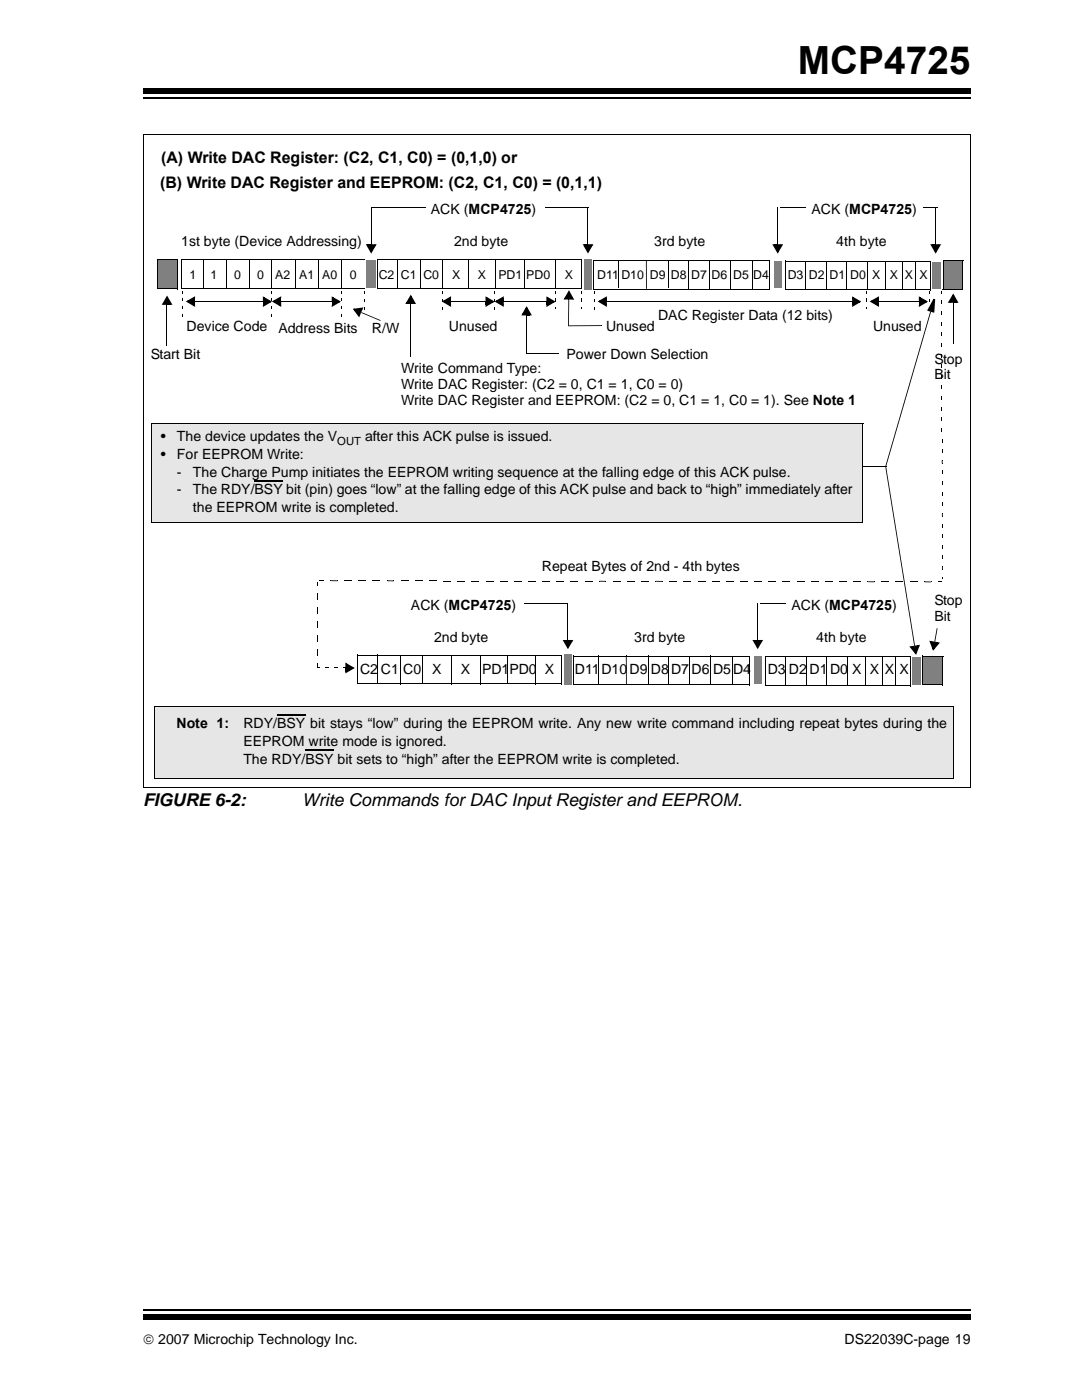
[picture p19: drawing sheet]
<svg xmlns="http://www.w3.org/2000/svg" width="216mm" height="279mm" viewBox="0 0 216 279" stroke-linecap="round" stroke-linejoin="round" font-family="sans-serif">
<defs><g id="words">
<text font-size="7.7" x="159.2" y="14.7">MCP4725</text>
<g font-size="3.5">
<text x="28.6" y="160.9">FIGURE 6-2:</text>
<text x="60.3" y="160.9">Write Commands for DAC Input Register and EEPROM.</text>
</g>
<g font-size="3.2">
<text x="32.2" y="32.5">(A) Write DAC Register: (C2, C1, C0) = (0,1,0) or</text>
<text x="32" y="37.6">(B) Write DAC Register and EEPROM: (C2, C1, C0) = (0,1,1)</text>
</g>
<g font-size="2.8">
<text x="86" y="42.7">ACK (MCP4725)</text>
<text x="161.9" y="42.7">ACK (MCP4725)</text>
<text x="36.2" y="49.1">1st byte (Device Addressing)</text>
<text x="90.6" y="49.1">2nd byte</text>
<text x="130.6" y="49.1">3rd byte</text>
<text x="166.9" y="49.1">4th byte</text>
<text x="120.9" y="66">Unused</text>
<text x="131.3" y="63.9">DAC Register Data (12 bits)</text>
<text x="174.2" y="66">Unused</text>
<text x="30.1" y="71.6">Start Bit</text>
<text x="37.2" y="66.1">Device Code</text>
<text x="55.5" y="66.5">Address Bits</text>
<text x="74.2" y="66.5">R/W</text>
<text x="89.6" y="66.1">Unused</text>
<text x="113" y="71.6">Power Down Selection</text>
<text x="80" y="74.4">Write Command Type:</text>
<text x="80" y="77.6">Write DAC Register: (C2 = 0, C1 = 1, C0 = 0)</text>
<text x="186.4" y="72.6">Stop</text>
<text x="186.4" y="75.7">Bit</text>
<text x="80" y="80.8">Write DAC Register and EEPROM: (C2 = 0, C1 = 1, C0 = 1). See Note 1</text>
<text x="32.1" y="88.1">•</text>
<text x="35.3" y="88.1">The device updates the V</text>
<text x="72.8" y="88.1">after this ACK pulse is issued.</text>
<text x="32.1" y="91.6">•</text>
<text x="35.3" y="91.6">For EEPROM Write:</text>
<text x="35.3" y="95.1">-</text>
<text x="38.5" y="95.1">The Charge Pump initiates the EEPROM writing sequence at the falling edge of this ACK pulse.</text>
<text x="35.3" y="98.7">-</text>
<text x="38.5" y="98.7">The RDY/BSY bit (pin) goes “low” at the falling edge of this ACK pulse and back to “high” immediately after</text>
<text x="38.5" y="102.2">the EEPROM write is completed.</text>
<text x="108.1" y="114">Repeat Bytes of 2nd - 4th bytes</text>
<text x="82" y="121.7">ACK (MCP4725)</text>
<text x="157.9" y="121.7">ACK (MCP4725)</text>
<text x="186.4" y="120.7">Stop</text>
<text x="186.4" y="123.9">Bit</text>
<text x="86.6" y="128.1">2nd byte</text>
<text x="126.6" y="128.1">3rd byte</text>
<text x="162.9" y="128.1">4th byte</text>
<text x="71.8" y="134.6">C2 C1 C0</text>
<text x="86.2" y="134.6">X</text>
<text x="91.9" y="134.6">X</text>
<text x="96.2" y="134.6">PD1PD0 X</text>
<text x="114.7" y="134.6">D11D10 D9 D8D7D6 D5D4</text>
<text x="153.2" y="134.6">D3</text>
<text x="157.4" y="134.6">D2</text>
<text x="161.5" y="134.6">D1</text>
<text x="165.6" y="134.6">D0</text>
<text x="170" y="134.6">X X X X</text>
<text x="35.2" y="145.4">Note 1:</text>
<text x="48.6" y="145.4">RDY/BSY bit stays “low” during the EEPROM write. Any new write command including repeat bytes during the</text>
<text x="48.6" y="148.9">EEPROM write mode is ignored.</text>
<text x="48.6" y="152.4">The RDY/BSY bit sets to “high” after the EEPROM write is completed.</text>
<text x="28.6" y="268.1">© 2007 Microchip Technology Inc.</text>
<text x="168.5" y="268.1">DS22039C-page 19</text>
</g>
<g font-size="2.5">
<text x="37.8" y="55.7">1</text>
<text x="42" y="55.7">1</text>
<text x="46.7" y="55.7">0</text>
<text x="51.3" y="55.7">0</text>
<text x="54.9" y="55.7">A2</text>
<text x="59.7" y="55.7">A1 A0</text>
<text x="69.8" y="55.7">0</text>
<text x="75.6" y="55.6">C2 C1 C0</text>
<text x="90.2" y="55.6">X</text>
<text x="95.3" y="55.6">X</text>
<text x="99.4" y="55.6">PD1 PD0</text>
<text x="112.7" y="55.6">X</text>
<text x="119.2" y="55.6">D11 D10 D9 D8 D7 D6 D5 D4</text>
<text x="157.2" y="55.6">D3</text>
<text x="161.4" y="55.6">D2</text>
<text x="165.5" y="55.6">D1</text>
<text x="169.6" y="55.6">D0</text>
<text x="174" y="55.6">X</text>
<text x="177.6" y="55.6">X X X</text>
</g>
<text font-size="2.2" x="67.3" y="88.8">OUT</text>
</g></defs>
<path d="M28.6 261.4h165.1" fill="none" stroke="#000" stroke-width=".36"/>
<path d="M28.6 262.4h165.1v1h-165.1z" fill="#000"/>
<path d="M28.6 17.3h165.1v5.4h-165.1z" fill="#fff"/>
<path d="M28.6 19.6h165.1" fill="none" stroke="#000" stroke-width=".36"/>
<path d="M28.6 17.7h165.1v1h-165.1z" fill="#000"/>
<path d="M30.3 84.5h141.8v19.7h-141.8z" fill="#e6e6e6"/>
<path d="M30.3 84.5h141.9M30.3 84.5v19.7M172.1 84.5v19.8M30.2 104.2h141.9" fill="none" stroke="#000" stroke-width=".2"/>
<path d="M30.9 141.1h159.4v14.3h-159.4z" fill="#e6e6e6"/>
<path d="M30.8 155.4h159.5M30.9 141v14.4M30.9 141.1h159.5M190.3 141.1v14.4" fill="none" stroke="#000" stroke-width=".2"/>
<path d="M156.7 52.1h28.9v5.8h-28.9z" fill="#fff"/>
<path d="M156.6 57.9h29M156.7 52.1h29M156.7 52v5.9M160.8 52.1v5.6M165 52.3v5.6M168.9 52.3v5.6M173 52.2v5.6M176.8 52.3v5.6M180 52.2v5.6M182.8 52.2v5.6M185.6 52.1v5.9" fill="none" stroke="#000" stroke-width=".2"/>
<path d="M160.7 52l.1 .1zM164.9 52.2l.1 .1zM168.8 52.2l.2 .1zM172.9 52.1l.2 .1zM176.7 52.2l.1 .1zM179.9 52.1l.2 .1zM182.7 52.1l.2 .1z" fill="#000"/>
<path d="M36.2 51.8h36.6v5.8h-36.6z" fill="#fff"/>
<path d="M36.2 57.6h36.6M36.2 51.8h36.7M36.2 51.7v5.9M40.7 51.8v5.6M45.2 52v5.6M49.8 52v5.6M54.3 51.9v5.6M59 52v5.6M63.5 51.9v5.6M68.1 51.9v5.6M72.8 51.8v5.8" fill="none" stroke="#000" stroke-width=".2"/>
<path d="M40.6 51.7l.2 .1zM45.1 51.9l.2 .1zM49.7 51.9l.2 .1zM54.2 51.8l.2 .1zM58.9 51.9l.2 .1zM63.4 51.8l.2 .1zM68 51.8l.2 .1z" fill="#000"/>
<path d="M118.5 52h35.1v5.7h-35.1z" fill="#fff"/>
<path d="M118.4 57.7h35.2M118.5 52h35.1M118.5 51.9v5.8M123.4 52v5.6M129 52v5.6M133.5 52v5.6M150.1 52v5.6M153.6 52v5.8" fill="none" stroke="#000" stroke-width=".2"/>
<path d="M123.4 51.9l.1 .1zM128.9 51.9l.2 .1zM128.9 57.6l.2 .1zM133.4 51.9l.2 .1zM150.1 52h.1z" fill="#000"/>
<path d="M116.4 51.5h1.8v6.4h-1.8z" fill="#808080"/>
<g fill="#fff">
<path d="M116.4 51.4h1.9v.2h-1.9z"/>
<path d="M118.1 51.5h.2v6.5h-.2z"/>
<path d="M116.3 57.8h1.9v.2h-1.9z"/>
<path d="M116.3 51.4h.2v6.5h-.2z"/>
</g>
<path d="M154.3 51.9h1.9v5.8h-1.9z" fill="#808080"/>
<g fill="#fff">
<path d="M154.3 51.8h2v.2h-2z"/>
<path d="M156.1 51.9h.2v5.8h-.2z"/>
<path d="M154.2 57.6h2v.1h-2z"/>
<path d="M154.2 51.8h.2v5.9h-.2z"/>
</g>
<path d="M73 51.8h2.1v5.7h-2.1z" fill="#808080"/>
<g fill="#fff">
<path d="M73 51.7h2.2v.2h-2.2z"/>
<path d="M75.1 51.8h.1v5.8h-.1z"/>
<path d="M72.9 57.4h2.2v.2h-2.2z"/>
<path d="M72.9 51.7h.1v5.8h-.1z"/>
</g>
<path d="M188.2 52h3.9v5.7h-3.9z" fill="#808080"/>
<path d="M188.1 57.7h4M188.2 51.9v5.8M188.2 52h4M192.1 52v5.8" fill="none" stroke="#000" stroke-width=".2"/>
<path d="M75.3 51.8h40.8v5.7h-40.8z" fill="#fff"/>
<path d="M75.2 57.5h40.9M75.3 51.8h40.9M75.3 51.7v5.8M79.4 51.8v5.6M83.9 52v5.6M88.3 51.8v5.6M98.8 51.9v5.6M104.7 51.8v5.6M110.8 52v5.6M116.1 51.8v5.8" fill="none" stroke="#000" stroke-width=".2"/>
<path d="M79.3 51.7l.1 .1zM83.8 51.9l.2 .1zM88.2 51.8h.2zM98.7 51.8l.2 .1zM110.8 51.9l.1 .1z" fill="#000"/>
<path d="M185.9 52.1h1.9v5.7h-1.9z" fill="#808080"/>
<g fill="#fff">
<path d="M185.9 52h2v.2h-2z"/>
<path d="M187.7 52.1h.2v5.8h-.2z"/>
<path d="M185.8 57.7h2v.2h-2z"/>
<path d="M185.8 52h.2v5.8h-.2z"/>
</g>
<g fill="none" stroke="#000" stroke-width=".2">
<path d="M74 41.5h10.9M74.1 41.4v7.4M93.4 51.9v5.7M108.7 41.5h8.7M117.3 41.4v7.4M137.4 52v5.7M141.6 52v5.7M145.8 51.9v5.7M155.2 41.4v7.4M155.6 41.5h5.1M184.2 41.5h2.9M186.7 41.4v7.4"/>
<path d="M33.3 60.7v8.2M38.9 60.2h13.6M56 60.2h10.3M82 60.6v10.6M89.9 60.2h7M100.5 60.2h8.6M105 70.5h6.4M105.1 62.9v7.6M121 60.2h49.1M175.3 60.2h8.1M190.2 60.3v8.2"/>
</g>
<g fill="#000">
<path d="M36.2 58.1h.2v.5h-.2zM54.2 58.1h.2v.5h-.2zM68 58.1h.2v.5h-.2zM72.7 58.1h.2v.5h-.2zM73.3 48.7h.8v.4h-.8zM73 48.7l.5 .1 .7 1.3-.3 .2 .8-1.5 .3 .2-.9 .1v-.4h1.1l-1.1 1.9zM88.2 58.1h.2v.5h-.2zM98.6 58.1h.1v.5h-.1zM110.8 58.1l.2 .1zM110.8 58.2h.2v.4h-.2zM110.8 59.6l.2 .1zM113.4 59.7l.2 .1z"/>
<path d="M113.5 57.9l1.1 1.9-.5-.1-.7-1.3 .3-.2-.8 1.5-.3-.2 .9-.1v.4h-1zM113.5 59.4h.8v.4h-.8zM115.9 58.1l.2 .1zM115.9 58.2h.2v.4h-.2zM115.9 59.6l.2 .1zM116.6 48.7h.7v.4h-.7zM116.3 48.7l.4 .1 .8 1.3-.3 .2 .7-1.5 .3 .2-.9 .1v-.4h1.1l-1.1 1.9zM118.6 58.1h.1v.5h-.1zM154.4 48.7h.8v.4h-.8zM154.1 48.7l.5 .1 .7 1.3-.3 .2 .8-1.5 .3 .2-.9 .1v-.4h1.1l-1.1 1.9zM172.8 58.1l.2 .1zM172.8 58.2h.2v.4h-.2z"/>
<path d="M172.8 59.6l.2 .1zM185.4 58.1h.1v.5h-.1zM185.9 48.7h.8v.4h-.8zM185.6 48.7l.5 .1 .8 1.3-.4 .2 .8-1.5 .3 .2-.9 .1v-.4h1.1l-1.1 1.9zM187.8 58.1h.1v.5h-.1zM33.2 68.9l.2 .1zM33.3 59l1.1 1.8-.5-.1-.7-1.3 .3-.2-.8 1.5-.3-.1 .9-.1v.3h-1zM33.3 60.5h.8v.3h-.8zM36.2 59.6h.2v.5h-.2zM36.2 61.1h.2v.6h-.2zM36.2 62.7h.2v.4h-.2zM38.6 59.4h.3v.8h-.3z"/>
<path d="M37.1 60.2l1.8-1.1-.1 .5-1.3 .7-.1-.3 1.4 .8-.1 .3-.1-.9h.3v1.1zM52.5 59.1l1.8 1.1-1.8 1.1v-.5l1.3-.8 .2 .3-1.5-.7 .2-.3 .1 .9h-.3zM52.5 60.2h.3v.7h-.3zM54.2 59.6h.2v.5h-.2zM54.2 61.1h.2v.6h-.2zM54.2 62.7h.2v.4h-.2zM55.8 59.4h.3v.8h-.3zM54.3 60.2l1.8-1.1-.1 .5-1.3 .7-.2-.3 1.5 .8-.2 .3v-.9h.3v1.1zM66.2 59.1l1.8 1.1-1.8 1.1 .1-.5 1.3-.8 .2 .3-1.5-.7 .1-.3 .1 .9h-.3zM66.2 60.2h.3v.7h-.3zM68 59.6h.2v.5h-.2zM68 61.1h.2v.6h-.2z"/>
<path d="M68 62.7h.2v.4h-.2zM72.7 59.6h.2v.6h-.2zM72.7 61.3h.2v.4h-.2zM82 58.8l1 1.9-.4-.1-.8-1.3 .3-.2-.7 1.5-.4-.2 1-.1v.4h-1.1zM82 60.3h.7v.4h-.7zM88.2 59.6h.2v.6h-.2zM88.2 61.3h.2v.4h-.2zM89.6 59.4h.4v.8h-.4zM88.2 60.2l1.8-1.1-.1 .5-1.3 .7-.1-.3 1.4 .8-.2 .3-.1-.9h.4v1.1zM96.9 59.1l1.8 1.1-1.8 1.1 .1-.5 1.3-.8 .1 .3-1.4-.7 .1-.3 .1 .9h-.3zM96.9 60.2h.3v.7h-.3zM98.6 59.6h.1v.6h-.1z"/>
<path d="M98.6 61.3h.1v.4h-.1zM100.2 59.4h.3v.8h-.3zM98.7 60.2l1.8-1.1-.1 .5-1.3 .7-.1-.3 1.4 .8-.2 .3v-.9h.3v1.1zM105.1 61.1l1.1 1.8h-.5l-.8-1.3 .3-.2-.7 1.5-.3-.2 .9-.1v.3h-1.1zM105.1 62.6h.7v.3h-.7zM109 59.1l1.8 1.1-1.8 1.1 .1-.5 1.3-.8 .2 .3-1.5-.7 .2-.3 .1 .9h-.4zM109 60.2h.4v.7h-.4zM110.8 59.7h.2v.5h-.2zM110.8 61.3h.2zM110.8 61.3h.2v.4h-.2zM115.9 59.7h.2v.5h-.2zM115.9 61.3h.2z"/>
<path d="M115.9 61.3h.2v.4h-.2zM118.6 59.6h.1v.6h-.1zM118.6 61.3h.1v.4h-.1zM120 64.9l.1 .2zM113.4 64.9h6.6v.2h-6.7zM120.7 59.4h.4v.8h-.4zM119.3 60.2l1.8-1.1-.1 .5-1.3 .7-.2-.3 1.5 .8-.2 .3-.1-.9h.4v1.1zM170 59.1l1.9 1.1-1.9 1.1 .1-.5 1.3-.8 .2 .3-1.5-.7 .2-.3 .1 .9h-.4zM170 60.2h.4v.7h-.4zM172.8 59.7h.2v.5h-.2zM172.8 61.3h.2zM172.8 61.3h.2v.4h-.2z"/>
<path d="M175 59.4h.4v.8h-.4zM173.5 60.2l1.9-1.1-.1 .5-1.3 .7-.2-.3 1.5 .8-.2 .3-.1-.9h.4v1.1zM183.3 59.1l1.9 1.1-1.9 1.1 .1-.5 1.3-.8 .2 .3-1.5-.7 .2-.3 .1 .9h-.4zM183.3 60.2h.4v.7h-.4zM185.4 59.6h.1v.6h-.1zM185.4 61.3h.1v.4h-.1zM185.6 62.1l.2 .1zM186.3 59.6l.3 .1-.2 2.7-.3-.2 .1-2.5 .4 .1-1.2 2.2-.3-.2 .2-.1 .5 .1-.1 .4-.7-.2zM185.8 61.8l.5 .2-.1 .4-.5-.2zM187.8 64.2h.2v.7h-.2zM187.8 62.1h.2v.7h-.2zM187.8 60h.2v.7h-.2z"/>
<path d="M187.8 68.5h.2v.7h-.2zM187.8 66.4h.2v.7h-.2zM187.8 74.8h.2v.7h-.2zM187.8 72.7h.2v.7h-.2zM187.8 70.6h.2v.7h-.2zM187.9 79.1h.1v.7h-.1zM187.9 77h.1v.7h-.1zM190.1 68.5l.2 .1zM190.2 58.6l1.1 1.8-.5-.1-.7-1.3 .3-.1-.8 1.4-.3-.1 .9-.1v.3h-1.1zM190.2 60.1h.7v.3h-.7zM176.6 93.1l.2 .1zM185.6 62.2h.2l-9 31-.2-.1z"/>
<path d="M187.9 85.4h.1v.7h-.1zM187.9 83.3h.1v.7h-.1zM187.9 81.2h.1v.7h-.1zM187.9 91.8l.2 .1zM187.9 89.7h.2v.7h-.2zM187.9 87.6h.2v.7h-.2zM187.9 96.1h.2v.7h-.2zM187.9 93.9h.2v.7h-.2zM187.9 92.4l.2 .1zM187.9 98.2h.2v.7h-.2zM187.9 102.4l.2 .1zM187.9 100.3h.2v.7h-.2z"/>
<path d="M188 106.7h.1v.7h-.1zM188 104.5h.1v.7h-.1zM188 103l.1 .1zM188 113l.2 .1zM188 111.5l.2 .1zM188 110.9h.2v.6h-.2zM188 109.4l.2 .1zM188 108.8h.2v.6h-.2zM188 115.5l.2 .1zM188 115.1h.2v.4h-.2zM188 113.6l.2 .1z"/>
</g>
<g fill="#000">
<path d="M73.3 48.9h1.5l-.7 1.3zM113.5 58.3l.8 1.3h-1.5zM116.6 48.9h1.5l-.8 1.3zM154.4 48.9h1.6l-.8 1.3zM185.9 48.9h1.6l-.8 1.3zM33.3 59.4l.8 1.3h-1.5zM37.5 60.2l1.3-.8v1.5zM52.6 59.4l1.3 .8-1.3 .7zM54.6 60.2l1.3-.8v1.5zM66.4 59.4l1.3 .8-1.3 .7zM82 59.2l.7 1.3h-1.5zM88.5 60.2l1.3-.8v1.5z"/>
<path d="M97 59.4l1.3 .8-1.3 .7zM99.1 60.2l1.3-.8v1.5zM105.1 61.5l.7 1.3h-1.5zM109.2 59.4l1.3 .8-1.3 .7zM119.6 60.2l1.3-.8v1.5zM170.2 59.4l1.3 .8-1.3 .7zM173.9 60.2l1.3-.8v1.5zM183.5 59.4l1.3 .8-1.3 .7zM186.4 59.7l-.2 2.5-.9-.3zM190.2 58.9l.7 1.4h-1.5zM187.9 91.9h.2v.5h-.2zM187.9 102.5h.2v.5h-.1z"/>
<path d="M188 113.1h.2v.5h-.2z"/>
</g>
<path d="M113.5 59.8v5.2" fill="none" stroke="#000" stroke-width=".23"/>
<path d="M32.1 86.2h138.8v16.4h-138.8z" fill="#e6e6e6"/>
<path d="M50.8 96h5.6" fill="none" stroke="#000" stroke-width=".21"/>
<g fill="#000">
<path d="M172.2 93l.1 .1zM176.7 93.2l.1 .1zM176.7 93.3h.1l5.8 35.6h-.2zM63.3 116.2h.2v.8h-.2zM63.3 118.4h.2v1.4h-.2zM63.7 115.8h.8v.2h-.8zM66 115.8v.2zM67.3 115.8l.1 .2zM68.8 115.8h1.4v.2h-1.4zM71.6 115.8h1.4v.2h-1.4zM74.4 115.8h1.4v.2h-1.4zM77.2 115.8l.1 .2z"/>
<path d="M78.5 115.8l.1 .2zM80.1 115.8h1.3v.2h-1.3zM82.9 115.8h1.4v.2h-1.4zM85.7 115.8h1.4v.2h-1.4zM88.5 115.9h1.4v.1h-1.4zM91.3 115.9h1.4v.1h-1.4zM94.1 115.9h1.5v.1h-1.5zM97 115.9h1.4v.1h-1.4zM99.8 115.9h1.4v.2h-1.4zM102.6 115.9h1.4v.2h-1.4zM105.4 115.9h1.4v.2h-1.4zM108.3 115.9h1.4v.2h-1.4z"/>
<path d="M111.1 115.9h1.4v.2h-1.4zM113.9 115.9h1.4v.2h-1.4zM116.7 115.9h1.4v.2h-1.4zM119.5 115.9l.1 .2zM120.9 115.9v.2zM122.4 115.9h1.4v.2h-1.4zM125.2 115.9h1.4v.2h-1.4zM128 115.9h1.4v.2h-1.4zM130.8 115.9l.1 .2zM132.1 116l.1 .1zM133.6 116h1.4v.1h-1.4zM136.5 116h1.4v.1h-1.4z"/>
<path d="M139.3 116h1.4v.1h-1.4zM142.1 116h1.4v.1h-1.4zM144.9 116h1.4v.1h-1.4zM147.7 116h1.5v.1h-1.5zM150.6 116h1.4v.1h-1.4zM153.4 116h1.4v.2h-1.4zM156.2 116h1.4v.2h-1.4zM159 116h1.4v.2h-1.4zM161.9 116h1.4v.2h-1.4zM164.7 116h1.4v.2h-1.4zM167.5 116h1.4v.2h-1.4zM170.3 116h1.4v.2h-1.4z"/>
<path d="M173.1 116l.1 .2zM174.5 116v.2zM176 116h1.4v.2h-1.4zM178.8 116h1.4v.2h-1.4zM181.6 116h1.4v.2h-1.4zM184.4 116l.1 .2zM185.7 116.1l.1 .1zM187.2 116.1h.8v.1h-.8zM63.3 121.2h.2v1.4h-.2zM63.3 124h.2v1.4h-.2zM63.3 126.8l.2 .1zM63.3 126.9h.2v1.2h-.2z"/>
<path d="M63.3 129.5l.2 .1zM63.3 129.6h.2v1.3h-.2zM63.3 132.3l.2 .1zM63.3 132.4h.2v.7h-.2zM181.8 129l.7-.1v.3l-.7 .1zM181.4 129h.5l1 1.2-.3 .2 .5-1.6 .4 .2-1 .2v-.3l1.1-.2-.8 2zM182.4 128.9h.2z"/>
</g>
<path d="M172.3 93h4.7" fill="none" stroke="#000" stroke-width=".2"/>
<path d="M66 115.8h1.3v.2h-1.3zM77.3 115.8h1.2v.2h-1.2zM119.6 115.9h1.3v.2h-1.3zM130.9 115.9l1.2 .1v.1h-1.2zM173.2 116h1.3v.2h-1.3zM184.5 116l1.2 .1v.1h-1.2zM181.8 129.1l1.5-.2-.6 1.4z" fill="#000"/>
<path d="M152.7 131.1h28.9v5.7h-28.9z" fill="#fff"/>
<path d="M152.6 136.8h29M152.7 131.1h29M152.7 131v5.8M156.8 131.1v5.6M161 131.3v5.6M164.9 131.3v5.6M169 131.2v5.6M172.8 131.3v5.6M176 131.2v5.6M178.8 131.2v5.6M181.6 131.1v5.8" fill="none" stroke="#000" stroke-width=".2"/>
<path d="M156.7 131l.1 .1zM160.9 131.2l.1 .1zM164.8 131.2l.2 .1zM168.9 131.1l.2 .1zM172.7 131.2l.1 .1zM175.9 131.1l.2 .1zM178.7 131.1l.2 .1z" fill="#000"/>
<path d="M114.5 131h35.1v5.7h-35.1z" fill="#fff"/>
<path d="M114.4 136.7h35.2M114.5 130.9v5.8M114.5 131h35.1M119.4 131v5.5M125 131v5.6M129.5 131v5.5M146.1 131v5.6M149.6 131v5.8" fill="none" stroke="#000" stroke-width=".2"/>
<path d="M119.4 130.9l.1 .1zM124.9 130.9l.2 .1zM124.9 136.6l.2 .1zM129.4 130.9l.2 .1zM146 130.9l.2 .1z" fill="#000"/>
<path d="M112.4 130.5h1.8v6.4h-1.8z" fill="#808080"/>
<g fill="#fff">
<path d="M112.4 130.4h1.9v.2h-1.9z"/>
<path d="M114.1 130.5h.2v6.4h-.2z"/>
<path d="M112.3 136.8h1.9v.1h-1.9z"/>
<path d="M112.3 130.4h.2v6.5h-.2z"/>
</g>
<path d="M150.3 130.9h1.9v5.7h-1.9z" fill="#808080"/>
<g fill="#fff">
<path d="M150.3 130.8h2v.2h-2z"/>
<path d="M152.1 130.9h.2v5.8h-.2z"/>
<path d="M150.2 136.5h2v.2h-2z"/>
<path d="M150.2 130.8h.2v5.8h-.2z"/>
</g>
<path d="M184.2 131h3.9v5.7h-3.9z" fill="#808080"/>
<path d="M184.1 136.7h4M184.2 131h4M184.2 130.9v5.8M188.1 131v5.8" fill="none" stroke="#000" stroke-width=".2"/>
<path d="M71.3 130.7h40.8v5.8h-40.8z" fill="#fff"/>
<path d="M71.2 136.5h40.9M71.3 130.7h40.9M71.3 130.7v5.8M75.4 130.7v5.6M79.9 130.9v5.6M84.3 130.8v5.6M95.8 131.1v5.6M101.3 130.8v5.6M106.8 130.9v5.6M112.1 130.7v5.9" fill="none" stroke="#000" stroke-width=".2"/>
<path d="M75.3 130.7h.1zM79.8 130.8l.2 .1zM84.2 130.7l.2 .1zM95.7 131l.2 .1zM101.2 130.7l.2 .1zM106.8 130.8l.1 .1z" fill="#000"/>
<path d="M181.9 131h1.9v5.8h-1.9z" fill="#808080"/>
<g fill="#fff">
<path d="M181.9 131h2v.1h-2z"/>
<path d="M183.7 131h.2v5.9h-.2z"/>
<path d="M181.8 136.7h2v.2h-2z"/>
<path d="M181.8 131h.2v5.8h-.2z"/>
</g>
<g fill="#000">
<path d="M70.4 61.6l2.1-.3-.3 .5-1.5 .2v-.4l1.1 1.3-.3 .2 .3-.9 .3 .2-.4 1zM72.1 62.3v.1zM72.1 61.5l.3 .2-.3 .7-.3-.2zM75.9 63.9v.2zM72.1 62.3l3.8 1.6-.1 .1-3.7-1.6zM63.4 133.2l.1 .2zM63.5 133.2h.3v.2h-.3zM65 133.2l.1 .2zM65.1 133.2h.5v.2h-.5zM66.8 133.2l.1 .2zM66.9 133.2h.5v.2h-.5zM68.6 133.2v.2z"/>
<path d="M68.6 133.2h.4v.2h-.4zM68.9 132.2l1.9 1.1-1.9 1.1 .1-.5 1.3-.7 .2 .3-1.5-.8 .2-.3 .1 .9h-.4zM68.9 133.3h.4v.8h-.4zM90 130.9l.1 .1zM104.7 120.4l.1 .1zM112.6 127.7h.7v.4h-.7zM113.2 127.7l.2 .1zM112.3 127.7l.4 .1 .8 1.3-.3 .2 .7-1.5 .3 .2-.9 .1v-.4h1.1l-1.1 1.9zM133.3 131h.1zM137.5 131h.2zM141.7 130.9l.2 .1zM150.5 127.7h.7v.4h-.7z"/>
<path d="M151.1 127.7l.2 .1zM150.1 127.7l.5 .1 .7 1.3-.3 .2 .8-1.5 .3 .2-.9 .1v-.4h1.1l-1.1 1.9zM151.6 120.4l.1 .1zM185.8 127.9l.7 .2-.1 .3-.7-.1zM185.4 127.9l.5 .1 .5 1.5-.3 .1 1-1.4 .3 .3-1-.1 .1-.3 1.1 .1-1.4 1.7zM186.4 128.1l.2 .1zM186.9 125.3l.2 .2zM186.9 125.4l.2 .1-.5 2.6h-.2z"/>
</g>
<path d="M90 131v5.6M104.8 120.4h8.6M113.3 120.4v7.3M133.4 131v5.6M137.6 131v5.6M141.8 131v5.5M151.2 120.4v7.3M151.7 120.4h5" fill="none" stroke="#000" stroke-width=".2"/>
<path d="M70.7 61.8l1.5-.2-.6 1.4zM69.1 132.5l1.3 .8-1.3 .8zM112.6 127.9h1.5l-.8 1.3zM150.5 127.9h1.5l-.8 1.3zM185.7 128.1l1.5 .3-.9 1.1z" fill="#000"/>
<path d="M55.3 142.7h5.6M60.9 149.7h5.7" fill="none" stroke="#000" stroke-width=".21"/>
<path d="M31.4 51.9h4v5.7h-4z" fill="#808080"/>
<path d="M28.7 26.9h165M28.7 26.8v130.3M193.6 26.9v130.3M31.3 57.6h4.1M31.4 51.9h4.1M31.4 51.8v5.8M35.4 51.9v5.8M28.6 157.1h165" fill="none" stroke="#000" stroke-width=".2"/>
<use href="#words"/>
</svg>
